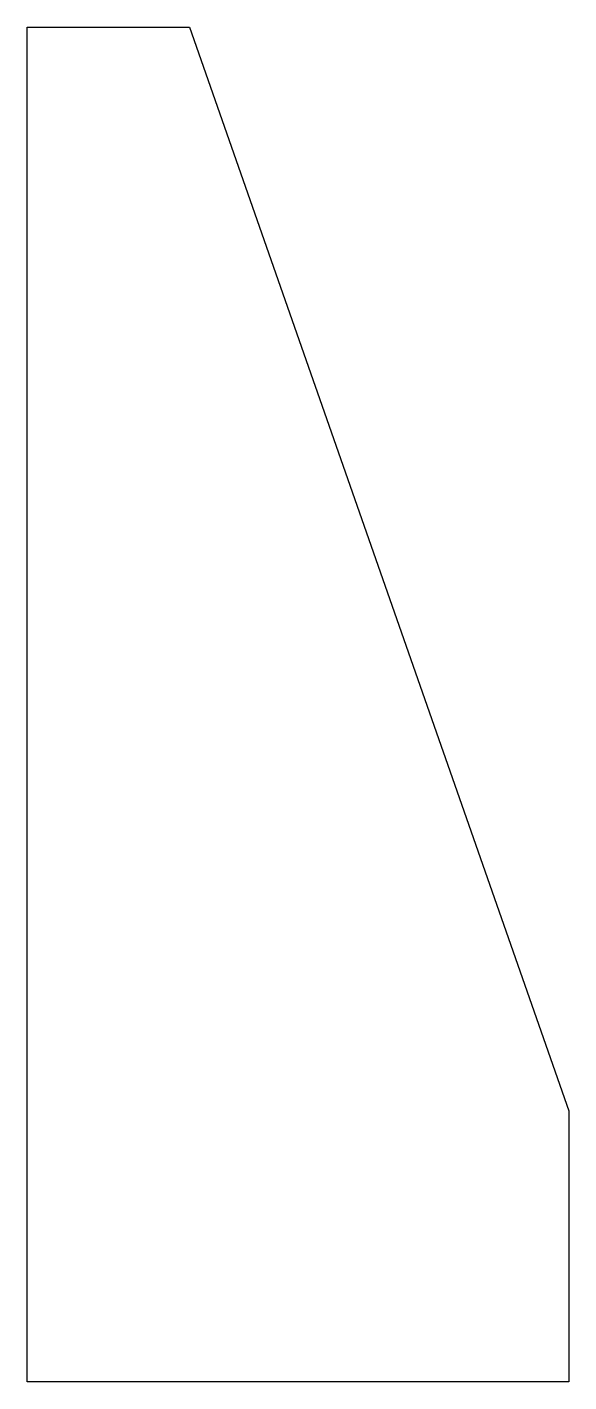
# Model space of a CAD drawing. Header units: millimetres. Extents: x 10 to 20, y 65 to 90.
import ezdxf

# ---------------------------------------------------------------- set-up
doc = ezdxf.new("R2010")
doc.units = ezdxf.units.MM

msp = doc.modelspace()

# ---------------------------------------------------------------- linework, layer by layer
at = {"color": 7, "linetype": 'Continuous', "lineweight": 25}
for p, q in [((10, 90), (13, 90)), ((10, 65), (10, 90)), ((13, 90), (20, 70)), ((20, 70), (20, 65)), ((20, 65), (10, 65))]:
    msp.add_line(p, q, dxfattribs=at)

doc.saveas('drawing.dxf')
